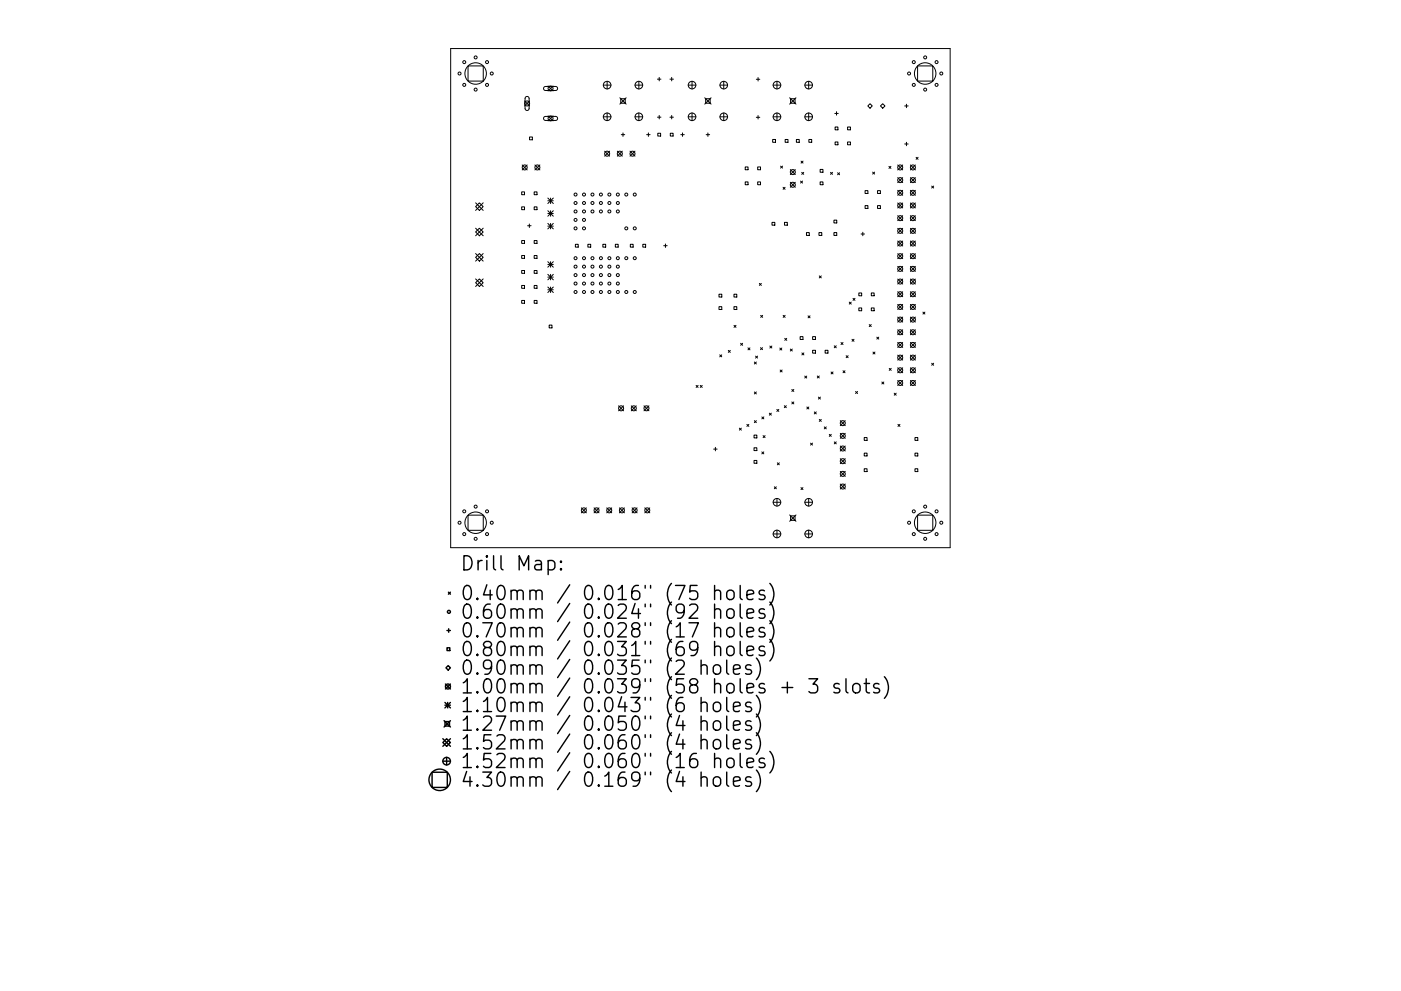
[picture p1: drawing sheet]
<svg xmlns="http://www.w3.org/2000/svg" width="297mm" height="210mm" viewBox="0 0 297 210" stroke-linecap="round" stroke-linejoin="round" font-family="sans-serif">
<defs><g id="words">
<g font-size="4.2">
<text x="97.5" y="121.1">Drill Map:</text>
<text x="97.5" y="127.4">0.40mm / 0.016&quot; (75 holes)</text>
<text x="97.5" y="131.3">0.60mm / 0.024&quot; (92 holes)</text>
<text x="97.5" y="135.3">0.70mm / 0.028&quot; (17 holes)</text>
<text x="97.5" y="139.2">0.80mm / 0.031&quot; (69 holes)</text>
<text x="97.5" y="143.2">0.90mm / 0.035&quot; (2 holes)</text>
<text x="97.5" y="147.2">1.00mm / 0.039&quot; (58 holes + 3 slots)</text>
<text x="97.5" y="151.1">1.10mm / 0.043&quot; (6 holes)</text>
<text x="97.5" y="155.1">1.27mm / 0.050&quot; (4 holes)</text>
<text x="97.5" y="159">1.52mm / 0.060&quot; (4 holes)</text>
<text x="97.5" y="163">1.52mm / 0.060&quot; (16 holes)</text>
<text x="97.5" y="167">4.30mm / 0.169&quot; (4 holes)</text>
</g>
</g></defs>
<g fill="none" stroke="#000" stroke-width=".21">
<path d="M95.6 10.3h105.9v105.9h-105.9zM99.2 14h3.3v3.2h-3.3zM115.4 18.5l.2-.2h2.2l.3 .2 .1 .3-.3 .4h-2.3l-.3-.3zM116.2 18.2l1.1 1.1M117.3 18.2l-1.1 1.1M127.9 18.1h1.6M128.7 17.3v1.6M134.6 18.1h1.7M135.4 17.3v1.6M139.4 16.8h.7M139.8 16.4v.8M142 16.8h.8"/>
<path d="M142.4 16.4v.8M145.9 18.1h1.6M146.7 17.3v1.6M152.6 18.1h1.7M153.5 17.3v1.6M160.4 16.8h.7M160.7 16.4v.8M163.9 18.1h1.6M164.7 17.3v1.6M170.6 18.1h1.7M171.5 17.3v1.6M194.5 14h3.3v3.2h-3.3z"/>
<path d="M110.7 35l1.1 1.1M111.2 21.4l1.1 1.1M111.5 20.6l.4-.1 .3 .4v2.2l-.4 .3-.3-.1-.2-.3v-2.1zM111.8 35l-1.1 1.1M112.3 29.1h.6v.6h-.6zM112.3 21.4l-1.1 1.1M113.4 35l1.1 1.1M114.5 35l-1.1 1.1M115.4 24.8l.2-.1h2.2l.3 .2 .1 .3-.3 .4h-2.3l-.3-.3zM116.2 24.6l1.1 1.1M117.3 24.6l-1.1 1.1M127.9 24.8h1.6"/>
<path d="M128.2 32.1l1.1 1M128.7 24v1.6M129.3 32.1l-1.1 1M130.9 32.1l1 1M131.4 20.7l1.4 1.4M131.6 20.9h1v1h-1zM131.7 28.6h.8M131.9 32.1l-1 1M132.1 28.2v.7M132.8 20.7l-1.4 1.4M133.6 32.1l1 1M134.6 32.1l-1 1"/>
<path d="M134.6 24.8h1.7M135.4 24v1.6M137.1 28.6h.7M137.5 28.2v.7M139.4 24.9h.7M139.5 28.3h.6v.6h-.6zM139.8 24.5v.7M142 24.9h.8M142.1 28.3h.6v.6h-.6zM142.4 24.5v.7M144.3 28.6h.8M144.7 28.2v.7"/>
<path d="M145.9 24.8h1.6M146.7 24v1.6M149.4 20.7l1.4 1.4M149.6 20.9h1v1h-1zM149.7 28.6h.8M150.1 28.2v.7M150.8 20.7l-1.4 1.4M152.6 24.8h1.7M153.5 24v1.6M158 35.4h.6v.6h-.6zM158 38.6h.6v.6h-.6zM160.4 24.9h.7"/>
<path d="M160.6 35.4h.6v.6h-.6zM160.6 38.6h.6v.6h-.6zM160.7 24.5v.8M163.8 29.6h.6v.6h-.6zM163.9 24.8h1.6M164.7 24v1.6M165.5 35.2l.4 .5M165.9 35.2l-.4 .5M166 39.7l.5 .5M166.5 39.7l-.5 .5M166.5 29.6h.6v.6h-.6zM167.4 20.7l1.4 1.4"/>
<path d="M167.6 36l1 1M167.6 38.7l1 1M167.6 20.9h1v1h-1zM168.6 36l-1 1M168.6 38.7l-1 1M168.8 20.7l-1.4 1.4M168.9 29.6h.6v.6h-.6zM169.7 38.4l.5 .4M169.8 34.2l.5 .4M170 36.6l.4 .4M170.2 38.4l-.5 .4M170.3 34.2l-.5 .4"/>
<path d="M170.4 36.6l-.4 .4M170.6 24.8h1.7M171.5 24v1.6M171.5 29.6h.6v.6h-.6zM173.9 35.9h.6v.6h-.6zM173.9 38.6h.6v.6h-.6zM176.1 36.6l.4 .4M176.5 36.6l-.4 .4M177 24.1h.7M177.1 26.9h.6v.6h-.6zM177.1 30.1h.6v.6h-.6zM177.4 23.7v.7"/>
<path d="M177.6 36.7l.4 .4M178 36.7l-.4 .4M179.7 26.9h.6v.6h-.6zM179.7 30.1h.6v.6h-.6zM184 22.5l.5-.5 .4 .5-.4 .5zM185 36.5l.4 .4M185.4 36.5l-.4 .4M186.7 22.5l.5-.5 .4 .5-.4 .5zM188.5 35.3l.4 .4M188.9 35.3l-.4 .4M190.3 35l1.1 1.1M190.3 37.7l1.1 1"/>
<path d="M191.4 35l-1.1 1.1M191.4 37.7l-1.1 1M191.8 22.5h.8M191.8 30.5h.8M192.2 22.1v.8M192.2 30.2v.7M193 35l1.1 1.1M193 37.7l1.1 1M194.1 35l-1.1 1.1M194.1 37.7l-1.1 1M194.2 33.4l.5 .4M194.7 33.4l-.5 .4"/>
<path d="M197.5 39.5l.5 .4M198 39.5l-.5 .4M100.8 54.6l.8-.8 .8 .8-.8 .8zM100.8 60l.8-.8 .8 .8-.8 .8zM100.8 43l1.6 1.6M100.8 48.4l1.6 1.6M100.8 53.8l1.6 1.6M100.8 59.2l1.6 1.6M101.6 43l.8 .8-.8 .8-.8-.8zM101.6 48.4l.8 .8-.8 .8-.8-.8zM102.4 43l-1.6 1.6M102.4 48.4l-1.6 1.6"/>
<path d="M102.4 53.8l-1.6 1.6M102.4 59.2l-1.6 1.6M110.6 57.4h.6v.6h-.6zM110.6 51h.6v.6h-.6zM110.6 54.2h.6v.6h-.6zM110.6 40.7h.6v.6h-.6zM110.6 43.9h.6v.6h-.6zM111.9 47.9h.7M112.2 47.5v.8M113.3 57.4h.6v.6h-.6zM113.3 51h.6v.6h-.6zM113.3 54.2h.6v.6h-.6z"/>
<path d="M113.3 40.7h.6v.6h-.6zM113.3 43.9h.6v.6h-.6zM116.1 55.5l1.2 1.2M116.1 56.1h1.2M116.1 58.2l1.2 1.2M116.1 58.8h1.2M116.1 42l1.2 1.2M116.1 42.6h1.2M116.1 44.7l1.2 1.2M116.1 45.3h1.2M116.1 47.4l1.2 1.2M116.1 48h1.2"/>
<path d="M116.7 42v1.2M116.7 44.7v1.2M116.7 47.4v1.2M116.7 55.5v1.2M116.7 58.2v1.2M117.3 55.5l-1.2 1.2M117.3 58.2l-1.2 1.2M117.3 42l-1.2 1.2M117.3 44.7l-1.2 1.2M117.3 47.4l-1.2 1.2M122 51.8h.6v.6h-.6zM124.6 51.8h.6v.6h-.6z"/>
<path d="M127.8 51.8h.6v.6h-.6zM130.5 51.8h.6v.6h-.6zM133.6 51.8h.6v.6h-.6zM136.3 51.8h.6v.6h-.6zM140.7 52.1h.8M141.1 51.8v.7M163.7 47.2h.6v.6h-.6zM166.3 47.2h.6v.6h-.6zM171 49.3h.6v.6h-.6zM173.6 49.3h.6v.6h-.6zM173.7 58.5l.4 .5M174.1 58.5l-.4 .5"/>
<path d="M176.8 46.7h.6v.6h-.6zM176.8 49.3h.6v.6h-.6zM182.6 49.6h.7M182.9 49.3v.7M183.4 43.6h.6v.6h-.6zM183.4 40.4h.6v.6h-.6zM186.1 43.6h.6v.6h-.6zM186.1 40.4h.6v.6h-.6zM190.3 40.4l1.1 1M190.3 43.1l1.1 1M190.3 45.8l1.1 1M190.3 48.4l1.1 1.1"/>
<path d="M190.3 51.1l1.1 1.1M190.3 53.8l1.1 1.1M190.3 56.5l1.1 1.1M190.3 59.2l1.1 1.1M191.4 45.8l-1.1 1M191.4 40.4l-1.1 1M191.4 43.1l-1.1 1M191.4 48.4l-1.1 1.1M191.4 51.1l-1.1 1.1M191.4 53.8l-1.1 1.1M191.4 56.5l-1.1 1.1M191.4 59.2l-1.1 1.1"/>
<path d="M193 40.4l1.1 1M193 43.1l1.1 1M193 45.8l1.1 1M193 48.4l1.1 1.1M193 51.1l1.1 1.1M193 53.8l1.1 1.1M193 56.5l1.1 1.1M193 59.2l1.1 1.1M194.1 43.1l-1.1 1M194.1 40.4l-1.1 1M194.1 45.8l-1.1 1M194.1 48.4l-1.1 1.1"/>
<path d="M194.1 51.1l-1.1 1.1M194.1 53.8l-1.1 1.1M194.1 56.5l-1.1 1.1M194.1 59.2l-1.1 1.1M110.6 63.7h.6v.6h-.6zM110.6 60.6h.6v.6h-.6zM113.3 63.7h.6v.6h-.6zM113.3 60.6h.6v.6h-.6zM116.1 60.9l1.2 1.2M116.1 61.5h1.2M116.4 69h.6v.6h-.6zM116.7 60.9v1.2"/>
<path d="M117.3 60.9l-1.2 1.2M152.4 62.4h.6v.6h-.6zM152.4 65.1h.6v.6h-.6zM152.6 75.3l.4 .4M153 75.3l-.4 .4M154.4 74.3l.4 .5M154.8 74.3l-.4 .5M155.6 62.4h.6v.6h-.6zM155.6 65.1h.6v.6h-.6zM155.6 69l.4 .5M156 69l-.4 .5M157 72.8l.4 .5"/>
<path d="M157.4 72.8l-.4 .5M158.6 73.8l.4 .4M159 73.8l-.4 .4M159.9 76.8l.5 .4M160.2 75.6l.4 .4M160.4 76.8l-.5 .4M160.6 75.6l-.4 .4M161 60.1l.4 .4M161.2 73.8l.5 .4M161.3 66.9l.4 .4M161.4 60.1l-.4 .4M161.7 73.8l-.5 .4"/>
<path d="M161.7 66.9l-.4 .4M163.2 73.4l.4 .4M163.6 73.4l-.4 .4M165.3 73.8l.5 .5M165.4 78.5l.4 .4M165.8 73.8l-.5 .5M165.8 78.5l-.4 .4M166 66.9l.5 .4M166.4 71.8l.4 .4M166.5 66.9l-.5 .4M166.8 71.8l-.4 .4M167.6 74.1l.4 .4"/>
<path d="M168 74.1l-.4 .4M169.6 71.4h.6v.6h-.6zM170 74.9l.4 .4M170.4 74.9l-.4 .4M170.6 79.8l.4 .4M171 79.8l-.4 .4M171.3 67l.4 .4M171.7 67l-.4 .4M172.3 71.4h.6v.6h-.6zM172.3 74.3h.6v.6h-.6zM173.3 79.8l.4 .4M173.7 79.8l-.4 .4"/>
<path d="M174.9 74.3h.6v.6h-.6zM176.2 78.9l.4 .4M176.6 78.9l-.4 .4M176.9 73.4l.4 .4M177.3 73.4l-.4 .4M178.3 72.7l.4 .4M178.7 72.7l-.4 .4M178.7 78.7l.5 .4M179.2 78.7l-.5 .4M179.4 75.5l.4 .4M179.8 75.5l-.4 .4M180.1 64.1l.4 .4"/>
<path d="M180.5 64.1l-.4 .4M180.6 72l.5 .4M180.9 63.3l.4 .4M181.1 72l-.5 .4M181.3 63.3l-.4 .4M182.1 65.3h.6v.6h-.6zM182.1 62.2h.6v.6h-.6zM184.3 68.9l.4 .4M184.7 68.9l-.4 .4M184.7 65.3h.6v.6h-.6zM184.7 62.2h.6v.6h-.6zM185.1 74.7l.4 .4"/>
<path d="M185.5 74.7l-.4 .4M185.9 71.5l.4 .5M186.3 71.5l-.4 .5M188.5 78.2l.5 .4M189 78.2l-.5 .4M190.3 61.9l1.1 1.1M190.3 64.6l1.1 1M190.3 67.3l1.1 1M190.3 70l1.1 1M190.3 72.7l1.1 1M190.3 75.3l1.1 1.1M190.3 78l1.1 1.1"/>
<path d="M191.4 61.9l-1.1 1.1M191.4 64.6l-1.1 1M191.4 67.3l-1.1 1M191.4 70l-1.1 1M191.4 72.7l-1.1 1M191.4 75.3l-1.1 1.1M191.4 78l-1.1 1.1M193 64.6l1.1 1M193 67.3l1.1 1M193 70l1.1 1M193 72.7l1.1 1M193 75.3l1.1 1.1"/>
<path d="M193 78l1.1 1.1M193 61.9l1.1 1.1M194.1 61.9l-1.1 1.1M194.1 64.6l-1.1 1M194.1 67.3l-1.1 1M194.1 70l-1.1 1M194.1 72.7l-1.1 1M194.1 75.3l-1.1 1.1M194.1 78l-1.1 1.1M195.7 66.2l.4 .4M196.1 66.2l-.4 .4M197.5 77.1l.5 .4"/>
<path d="M198 77.1l-.5 .4M131.2 86.1l1 1.1M132.2 86.1l-1 1.1M133.8 86.1l1.1 1.1M134.9 86.1l-1.1 1.1M136.5 86.1l1.1 1.1M137.6 86.1l-1.1 1.1M147.6 81.8l.4 .4M148 81.8l-.4 .4M148.5 81.8l.4 .4M148.9 81.8l-.4 .4M151.3 95.3h.7"/>
<path d="M151.7 94.9v.8M156.8 90.8l.4 .5M157.2 90.8l-.4 .5M158.3 90l.5 .5M158.8 90l-.5 .5M159.9 92.3h.6v.6h-.6zM159.9 95h.6v.6h-.6zM159.9 97.7h.6v.6h-.6zM159.9 83.2l.5 .4M159.9 89.2l.5 .5M160.4 83.2l-.5 .4M160.4 89.2l-.5 .5"/>
<path d="M161.5 95.9l.4 .4M161.5 88.5l.5 .4M161.8 92.4l.4 .4M161.9 95.9l-.4 .4M162 88.5l-.5 .4M162.2 92.4l-.4 .4M163.1 87.7l.4 .4M163.5 87.7l-.4 .4M164.7 86.9l.4 .4M164.8 98.2l.4 .4M165.1 86.9l-.4 .4M165.2 98.2l-.4 .4"/>
<path d="M166.3 86.1l.4 .4M166.7 86.1l-.4 .4M167.9 82.6l.4 .5M167.9 85.3l.4 .4M168.3 82.6l-.4 .5M168.3 85.3l-.4 .4M171.1 86.3l.4 .5M171.5 86.3l-.4 .5M171.9 94l.4 .4M172.3 94l-.4 .4M172.6 87.4l.5 .4M173.1 87.4l-.5 .4"/>
<path d="M173.5 84.2l.4 .5M173.7 89l.4 .4M173.9 84.2l-.4 .5M174.1 89l-.4 .4M174.8 90.6l.4 .4M175.2 90.6l-.4 .4M175.8 92.2l.4 .4M176.2 92.2l-.4 .4M176.9 93.7l.4 .5M177.3 93.7l-.4 .5M178.2 89.2l1 1.1M178.2 91.9l1 1.1"/>
<path d="M178.2 94.6l1 1.1M178.2 97.3l1 1.1M179.2 89.2l-1 1.1M179.2 91.9l-1 1.1M179.2 94.6l-1 1.1M179.2 97.3l-1 1.1M181.4 83.1l.4 .4M181.8 83.1l-.4 .4M183.2 96.1h.6v.6h-.6zM183.2 92.8h.6v.6h-.6zM183.2 99.5h.6v.6h-.6zM187 81l.4 .5"/>
<path d="M187.4 81l-.4 .5M189.6 83.4l.4 .4M190 83.4l-.4 .4M190.3 80.7l1.1 1.1M190.4 90l.4 .5M190.8 90l-.4 .5M191.4 80.7l-1.1 1.1M193 80.7l1.1 1.1M194 96.1h.6v.6h-.6zM194 92.8h.6v.6h-.6zM194 99.5h.6v.6h-.6zM194.1 80.7l-1.1 1.1"/>
<path d="M99.2 109.3h3.3v3.2h-3.3zM123.3 107.8l1 1M124.3 107.8l-1 1M125.9 107.8l1.1 1M127 107.8l-1.1 1M128.6 107.8l1.1 1M129.7 107.8l-1.1 1M131.3 107.8l1.1 1M132.4 107.8l-1.1 1M134 107.8l1.1 1M135.1 107.8l-1.1 1M136.7 107.8l1.1 1"/>
<path d="M137.8 107.8l-1.1 1M163.9 106.6h1.6M163.9 113.3h1.6M164.2 103.3l.4 .4M164.6 103.3l-.4 .4M164.7 105.8v1.6M164.7 112.5v1.6M167.4 109.3l1.4 1.3M167.6 109.4h1v1h-1zM168.8 109.3l-1.4 1.3M169.8 103.4l.4 .5M170.2 103.4l-.4 .5"/>
<path d="M170.6 106.6h1.7M170.6 113.3h1.7M171.5 105.8v1.6M171.5 112.5v1.6M178.2 100l1 1.1M178.2 102.7l1 1.1M179.2 100l-1 1.1M179.2 102.7l-1 1.1M194.5 109.3h3.3v3.2h-3.3z"/>
<circle cx="97.4" cy="15.6" r=".32"/>
<circle cx="98.4" cy="18" r=".32"/>
<circle cx="98.4" cy="13.2" r=".32"/>
<circle cx="100.8" cy="19" r=".32"/>
<circle cx="100.8" cy="15.6" r="2.28"/>
<circle cx="100.8" cy="12.2" r=".32"/>
<circle cx="103.3" cy="18" r=".32"/>
<circle cx="103.3" cy="13.2" r=".32"/>
<circle cx="104.3" cy="15.6" r=".32"/>
<circle cx="116.7" cy="18.8" r=".53"/>
<circle cx="128.7" cy="18.1" r=".81"/>
<circle cx="135.4" cy="18.1" r=".81"/>
<circle cx="146.7" cy="18.1" r=".81"/>
<circle cx="153.5" cy="18.1" r=".81"/>
<circle cx="164.7" cy="18.1" r=".81"/>
<circle cx="171.5" cy="18.1" r=".81"/>
<circle cx="192.7" cy="15.6" r=".32"/>
<circle cx="193.7" cy="18" r=".32"/>
<circle cx="193.7" cy="13.2" r=".32"/>
<circle cx="196.2" cy="15.6" r="2.28"/>
<circle cx="196.2" cy="19" r=".32"/>
<circle cx="196.2" cy="12.2" r=".32"/>
<circle cx="198.6" cy="18" r=".32"/>
<circle cx="198.6" cy="13.2" r=".32"/>
<circle cx="199.6" cy="15.6" r=".32"/>
<circle cx="111.2" cy="35.5" r=".53"/>
<circle cx="111.8" cy="22" r=".53"/>
<circle cx="113.9" cy="35.5" r=".53"/>
<circle cx="116.7" cy="25.1" r=".53"/>
<circle cx="128.7" cy="32.6" r=".53"/>
<circle cx="128.7" cy="24.8" r=".81"/>
<circle cx="131.4" cy="32.6" r=".53"/>
<circle cx="134.1" cy="32.6" r=".53"/>
<circle cx="135.4" cy="24.8" r=".81"/>
<circle cx="146.7" cy="24.8" r=".81"/>
<circle cx="153.5" cy="24.8" r=".81"/>
<circle cx="164.7" cy="24.8" r=".81"/>
<circle cx="168.1" cy="39.2" r=".53"/>
<circle cx="168.1" cy="36.5" r=".53"/>
<circle cx="171.5" cy="24.8" r=".81"/>
<circle cx="190.9" cy="35.5" r=".53"/>
<circle cx="190.9" cy="38.2" r=".53"/>
<circle cx="193.6" cy="38.2" r=".53"/>
<circle cx="193.6" cy="35.5" r=".53"/>
<circle cx="122" cy="44.9" r=".32"/>
<circle cx="122" cy="41.3" r=".32"/>
<circle cx="122" cy="43.1" r=".32"/>
<circle cx="122" cy="46.7" r=".32"/>
<circle cx="122" cy="48.4" r=".32"/>
<circle cx="122" cy="54.8" r=".32"/>
<circle cx="122" cy="56.6" r=".32"/>
<circle cx="122" cy="58.4" r=".32"/>
<circle cx="123.8" cy="44.9" r=".32"/>
<circle cx="123.8" cy="41.3" r=".32"/>
<circle cx="123.8" cy="43.1" r=".32"/>
<circle cx="123.8" cy="48.4" r=".32"/>
<circle cx="123.8" cy="46.7" r=".32"/>
<circle cx="123.8" cy="54.8" r=".32"/>
<circle cx="123.8" cy="56.6" r=".32"/>
<circle cx="123.8" cy="58.4" r=".32"/>
<circle cx="125.6" cy="44.9" r=".32"/>
<circle cx="125.6" cy="41.3" r=".32"/>
<circle cx="125.6" cy="43.1" r=".32"/>
<circle cx="125.6" cy="56.6" r=".32"/>
<circle cx="125.6" cy="54.8" r=".32"/>
<circle cx="125.6" cy="58.4" r=".32"/>
<circle cx="127.4" cy="44.9" r=".32"/>
<circle cx="127.4" cy="43.1" r=".32"/>
<circle cx="127.4" cy="41.3" r=".32"/>
<circle cx="127.4" cy="56.6" r=".32"/>
<circle cx="127.4" cy="58.4" r=".32"/>
<circle cx="127.4" cy="54.8" r=".32"/>
<circle cx="129.2" cy="44.9" r=".32"/>
<circle cx="129.2" cy="43.1" r=".32"/>
<circle cx="129.2" cy="41.3" r=".32"/>
<circle cx="129.2" cy="58.4" r=".32"/>
<circle cx="129.2" cy="54.8" r=".32"/>
<circle cx="129.2" cy="56.6" r=".32"/>
<circle cx="131" cy="44.9" r=".32"/>
<circle cx="131" cy="43.1" r=".32"/>
<circle cx="131" cy="41.3" r=".32"/>
<circle cx="131" cy="58.4" r=".32"/>
<circle cx="131" cy="56.6" r=".32"/>
<circle cx="131" cy="54.8" r=".32"/>
<circle cx="132.8" cy="41.3" r=".32"/>
<circle cx="132.8" cy="48.4" r=".32"/>
<circle cx="132.8" cy="54.8" r=".32"/>
<circle cx="134.6" cy="41.3" r=".32"/>
<circle cx="134.6" cy="48.4" r=".32"/>
<circle cx="134.6" cy="54.8" r=".32"/>
<circle cx="190.9" cy="59.7" r=".53"/>
<circle cx="190.9" cy="49" r=".53"/>
<circle cx="190.9" cy="40.9" r=".53"/>
<circle cx="190.9" cy="51.7" r=".53"/>
<circle cx="190.9" cy="57" r=".53"/>
<circle cx="190.9" cy="54.4" r=".53"/>
<circle cx="190.9" cy="46.3" r=".53"/>
<circle cx="190.9" cy="43.6" r=".53"/>
<circle cx="193.6" cy="59.7" r=".53"/>
<circle cx="193.6" cy="49" r=".53"/>
<circle cx="193.6" cy="40.9" r=".53"/>
<circle cx="193.6" cy="57" r=".53"/>
<circle cx="193.6" cy="54.4" r=".53"/>
<circle cx="193.6" cy="51.7" r=".53"/>
<circle cx="193.6" cy="46.3" r=".53"/>
<circle cx="193.6" cy="43.6" r=".53"/>
<circle cx="122" cy="60.2" r=".32"/>
<circle cx="122" cy="62" r=".32"/>
<circle cx="123.8" cy="60.2" r=".32"/>
<circle cx="123.8" cy="62" r=".32"/>
<circle cx="125.6" cy="60.2" r=".32"/>
<circle cx="125.6" cy="62" r=".32"/>
<circle cx="127.4" cy="62" r=".32"/>
<circle cx="127.4" cy="60.2" r=".32"/>
<circle cx="129.2" cy="60.2" r=".32"/>
<circle cx="129.2" cy="62" r=".32"/>
<circle cx="131" cy="60.2" r=".32"/>
<circle cx="131" cy="62" r=".32"/>
<circle cx="132.8" cy="62" r=".32"/>
<circle cx="134.6" cy="62" r=".32"/>
<circle cx="190.9" cy="75.9" r=".53"/>
<circle cx="190.9" cy="65.1" r=".53"/>
<circle cx="190.9" cy="73.2" r=".53"/>
<circle cx="190.9" cy="70.5" r=".53"/>
<circle cx="190.9" cy="67.8" r=".53"/>
<circle cx="190.9" cy="62.4" r=".53"/>
<circle cx="190.9" cy="78.6" r=".53"/>
<circle cx="193.6" cy="65.1" r=".53"/>
<circle cx="193.6" cy="75.9" r=".53"/>
<circle cx="193.6" cy="73.2" r=".53"/>
<circle cx="193.6" cy="67.8" r=".53"/>
<circle cx="193.6" cy="70.5" r=".53"/>
<circle cx="193.6" cy="62.4" r=".53"/>
<circle cx="193.6" cy="78.6" r=".53"/>
<circle cx="131.7" cy="86.6" r=".53"/>
<circle cx="134.4" cy="86.6" r=".53"/>
<circle cx="137.1" cy="86.6" r=".53"/>
<circle cx="178.7" cy="89.8" r=".53"/>
<circle cx="178.7" cy="95.2" r=".53"/>
<circle cx="178.7" cy="97.8" r=".53"/>
<circle cx="178.7" cy="92.5" r=".53"/>
<circle cx="190.9" cy="81.3" r=".53"/>
<circle cx="193.6" cy="81.3" r=".53"/>
<circle cx="97.4" cy="110.9" r=".32"/>
<circle cx="98.4" cy="108.5" r=".32"/>
<circle cx="98.4" cy="113.3" r=".32"/>
<circle cx="100.8" cy="107.5" r=".32"/>
<circle cx="100.8" cy="110.9" r="2.28"/>
<circle cx="100.8" cy="114.3" r=".32"/>
<circle cx="103.3" cy="108.5" r=".32"/>
<circle cx="103.3" cy="113.3" r=".32"/>
<circle cx="104.3" cy="110.9" r=".32"/>
<circle cx="123.8" cy="108.3" r=".53"/>
<circle cx="126.5" cy="108.3" r=".53"/>
<circle cx="129.2" cy="108.3" r=".53"/>
<circle cx="131.9" cy="108.3" r=".53"/>
<circle cx="134.5" cy="108.3" r=".53"/>
<circle cx="137.2" cy="108.3" r=".53"/>
<circle cx="164.7" cy="106.6" r=".81"/>
<circle cx="164.7" cy="113.3" r=".81"/>
<circle cx="171.5" cy="106.6" r=".81"/>
<circle cx="171.5" cy="113.3" r=".81"/>
<circle cx="178.7" cy="103.2" r=".53"/>
<circle cx="178.7" cy="100.5" r=".53"/>
<circle cx="192.7" cy="110.9" r=".32"/>
<circle cx="193.7" cy="108.5" r=".32"/>
<circle cx="193.7" cy="113.3" r=".32"/>
<circle cx="196.2" cy="110.9" r="2.28"/>
<circle cx="196.2" cy="107.5" r=".32"/>
<circle cx="196.2" cy="114.3" r=".32"/>
<circle cx="198.6" cy="108.5" r=".32"/>
<circle cx="198.6" cy="113.3" r=".32"/>
<circle cx="199.6" cy="110.9" r=".32"/>
</g>
<g fill="none" stroke="#000" stroke-width=".3">
<path d="M116.2 119.1l.9-.2 .5 .6v.8l-.2 .5-.3 .1-.9-.1M118.9 119.1l.2 .1-.2 .1-.1-.1 .1-.1v.2M94.8 133.8h.7M94.8 137.4h.6v.6h-.6zM95.1 125.6l.4 .5M95.1 133.4v.7M95.5 125.6l-.4 .5M118.9 120.6l.2 .2-.2 .1-.1-.1 .1-.2v.3M151.5 125.5a.74 .74 0 0 1 1.3 .1v1.6M151.5 129.5a.74 .74 0 0 1 1.3 .1v1.6M151.5 133.4a.74 .74 0 0 1 1.3 .2v1.5M151.5 137.4a.74 .74 0 0 1 1.3 .1v1.6"/>
<path d="M151.5 124.2v3M151.5 128.2v3M151.5 132.1v3M151.5 136.1v3M154.2 125.5a.81 .81 0 0 1 .8-.3 .81 .81 0 0 1 .6 .6v.8a.81 .81 0 0 1-.7 .6 .81 .81 0 0 1-.8-.6v-.8zM154.2 133.4a.81 .81 0 0 1 .8-.3 .81 .81 0 0 1 .6 .6v.9a.81 .81 0 0 1-.7 .6 .81 .81 0 0 1-.8-.6v-.9zM154.4 129.3a.81 .81 0 0 1 1.2 .4v.9a.81 .81 0 0 1-.7 .6 .81 .81 0 0 1-.8-.6v-.9zM154.4 137.2a.81 .81 0 0 1 1.2 .5v.8a.81 .81 0 0 1-.7 .6 .81 .81 0 0 1-.8-.6v-.8zM156.9 124.2v2.6l.5 .4M156.9 128.2v2.5l.5 .5M156.9 132.1v2.6l.5 .4M156.9 136.1v2.6l.5 .4"/>
<path d="M158.4 126.2l1.4-.3-.2-.5-.8-.2-.4 .4v1.2l.1 .3 .3 .1 .8-.1M158.4 130.2l1.4-.3-.2-.6-.8-.1-.4 .4v1.1l.1 .3 .3 .2 .8-.2M158.4 134.1l1.4-.3-.2-.5-.8-.2-.4 .5v1.1l.1 .3 .3 .1 .8-.1M158.4 138.1l1.4-.3-.2-.6-.8-.1-.4 .4v1.2l.1 .2 .3 .2 .8-.2M160.4 139.6a3.4 3.4 0 0 1 0 4.6M162.1 125.4l-.7-.2-.5 .4 .2 .5 1 .3 .1 .2-.1 .5-.3 .1-.9-.1M162.1 129.3l-.7-.1-.5 .4 .2 .4 1 .3 .1 .3-.1 .4-.3 .2-.9-.2M162.1 133.3l-.7-.2-.5 .5 .2 .4 1 .3 .1 .3-.1 .4-.3 .1-.9-.1M162.1 137.2l-.7-.1-.5 .4 .2 .4 1 .3 .1 .3-.1 .4-.3 .2-.9-.2M163.2 123.8a3.4 3.4 0 0 1 0 4.6M163.2 127.7a3.4 3.4 0 0 1 0 4.6M163.2 131.7a3.4 3.4 0 0 1 0 4.6"/>
<path d="M163.2 135.7a3.4 3.4 0 0 1 0 4.5M93.9 156.7l1.6 1.6M94.2 152.9l1.3 1.3M94.3 149l1.2 1.2M94.3 149.6h1.2M94.4 153.1h.9v.9h-.9zM94.4 145.1l1.1 1.1M94.7 156.7l.8 .8-.8 .8-.8-.8zM94.9 149v1.2M95 141.2l.5 .5-.5 .5-.5-.5zM95.5 145.1l-1.1 1.1M95.5 149l-1.2 1.2"/>
<path d="M95.5 152.9l-1.3 1.3M95.5 156.7l-1.6 1.6M148.6 141.3a.74 .74 0 0 1 1.3 .2v1.5M148.6 149.3a.75 .75 0 0 1 1.3 .1v1.6M148.6 153.2a.74 .74 0 0 1 1.3 .2v1.5M148.6 157.2a.74 .74 0 0 1 1.3 .1v1.6M148.6 140v3M148.6 148v3M148.6 151.9v3M148.6 155.9v3M151.4 141.3a.81 .81 0 0 1 .8-.3 .81 .81 0 0 1 .6 .6v.9a.81 .81 0 0 1-.8 .6 .81 .81 0 0 1-.8-.6v-.9zM151.4 149.3a.81 .81 0 0 1 .8-.3 .81 .81 0 0 1 .6 .5v.9a.81 .81 0 0 1-.8 .6 .81 .81 0 0 1-.8-.6v-.9z"/>
<path d="M151.4 153.2a.81 .81 0 0 1 .8-.3 .81 .81 0 0 1 .6 .6v.9a.81 .81 0 0 1-.8 .6 .81 .81 0 0 1-.8-.6v-.9zM151.4 157.2a.81 .81 0 0 1 .8-.3 .81 .81 0 0 1 .6 .6v.8a.81 .81 0 0 1-.8 .6 .81 .81 0 0 1-.8-.6v-.8zM151.5 159.8v3M154.1 140v2.6l.4 .4M154.1 148v2.5l.4 .5M154.1 151.9v2.6l.4 .4M154.1 155.9v2.6l.4 .4M155.5 142l1.4-.2-.1-.6-.9-.2-.4 .5v1.1l.1 .3 .3 .1 .9-.1M155.5 150l1.4-.3-.1-.6-.9-.1-.4 .4v1.1l.1 .3 .3 .2 .9-.2M155.5 153.9l1.4-.3-.1-.5-.9-.2-.4 .5v1.1l.1 .3 .3 .1 .9-.1M155.5 157.9l1.4-.3-.1-.6-.9-.1-.4 .4v1.2l.1 .2 .3 .2 .9-.2M156.9 159.8v2.6l.5 .4"/>
<path d="M159.2 141.2l-.7-.2-.4 .5 .1 .4 1 .3 .2 .3-.2 .4-.3 .1-.8-.1M159.2 149.1l-.7-.1-.4 .4 .1 .4 1 .3 .2 .3-.2 .4-.3 .2-.8-.2M159.2 153.1l-.7-.2-.4 .5 .1 .4 1 .3 .2 .3-.2 .4-.3 .1-.8-.1M159.2 157l-.7-.1-.4 .4 .1 .4 1 .3 .2 .3-.2 .4-.3 .2-.8-.2M160.4 147.5a3.4 3.4 0 0 1 0 4.6M160.4 151.5a3.4 3.4 0 0 1 0 4.6M160.4 155.5a3.4 3.4 0 0 1 0 4.5M163.2 159.4a3.4 3.4 0 0 1 0 4.6M165.8 145.9h2.3M166.9 144.7v2.3M171.5 144h1.9l-1 1.2a.81 .81 0 0 1 1 .5v.7l-.3 .5-.3 .1h-.9l-.4-.3M177.9 145.2l-.7-.2-.4 .4 .1 .5 1 .3 .2 .2-.2 .5-.3 .1-.8-.1"/>
<path d="M179.4 144v2.6l.4 .4M181.1 145.2a.81 .81 0 0 1 1.3 .4v.8a.81 .81 0 0 1-.8 .6 .81 .81 0 0 1-.8-.6v-.8zM183.2 145h1.2M183.6 144v2.6l.2 .3 .6 .1M186.4 145.2l-.8-.2-.4 .4 .2 .5 1 .3 .1 .2-.1 .5-.3 .1-.9-.1M187.5 143.6a3.4 3.4 0 0 1 0 4.6M91.6 163.8h3.2v3.3h-3.2zM93.9 161.5h1.6M94.7 160.7v1.6M148.6 165.1a.74 .74 0 0 1 1.3 .1v1.6M148.6 163.8v3M151.4 165.1a.81 .81 0 0 1 .8-.3 .81 .81 0 0 1 .6 .6v.8a.81 .81 0 0 1-.8 .6 .81 .81 0 0 1-.8-.6v-.8z"/>
<path d="M151.5 161.1a.74 .74 0 0 1 1.3 .2v1.5M154.1 163.8v2.6l.4 .4M154.4 161a.81 .81 0 0 1 1.2 .4v.9a.81 .81 0 0 1-.7 .6 .81 .81 0 0 1-.8-.6v-.9zM155.5 165.8l1.4-.3-.1-.5-.9-.2-.4 .4v1.2l.1 .3 .3 .1 .9-.1M158.4 161.8l1.4-.2-.2-.6-.8-.2-.4 .5v1.1l.1 .3 .3 .1 .8-.1M159.2 165l-.7-.2-.4 .4 .1 .5 1 .3 .2 .2-.2 .5-.3 .1-.8-.1M160.4 163.4a3.4 3.4 0 0 1 0 4.6M162.1 161l-.7-.2-.5 .5 .2 .4 1 .3 .1 .3-.1 .4-.3 .1-.9-.1"/>
<circle cx="95.2" cy="129.8" r=".32"/>
<circle cx="95" cy="145.7" r=".53"/>
<circle cx="93.2" cy="165.5" r="2.28"/>
<circle cx="94.7" cy="161.5" r=".81"/>
</g>
<use href="#words"/>
</svg>
